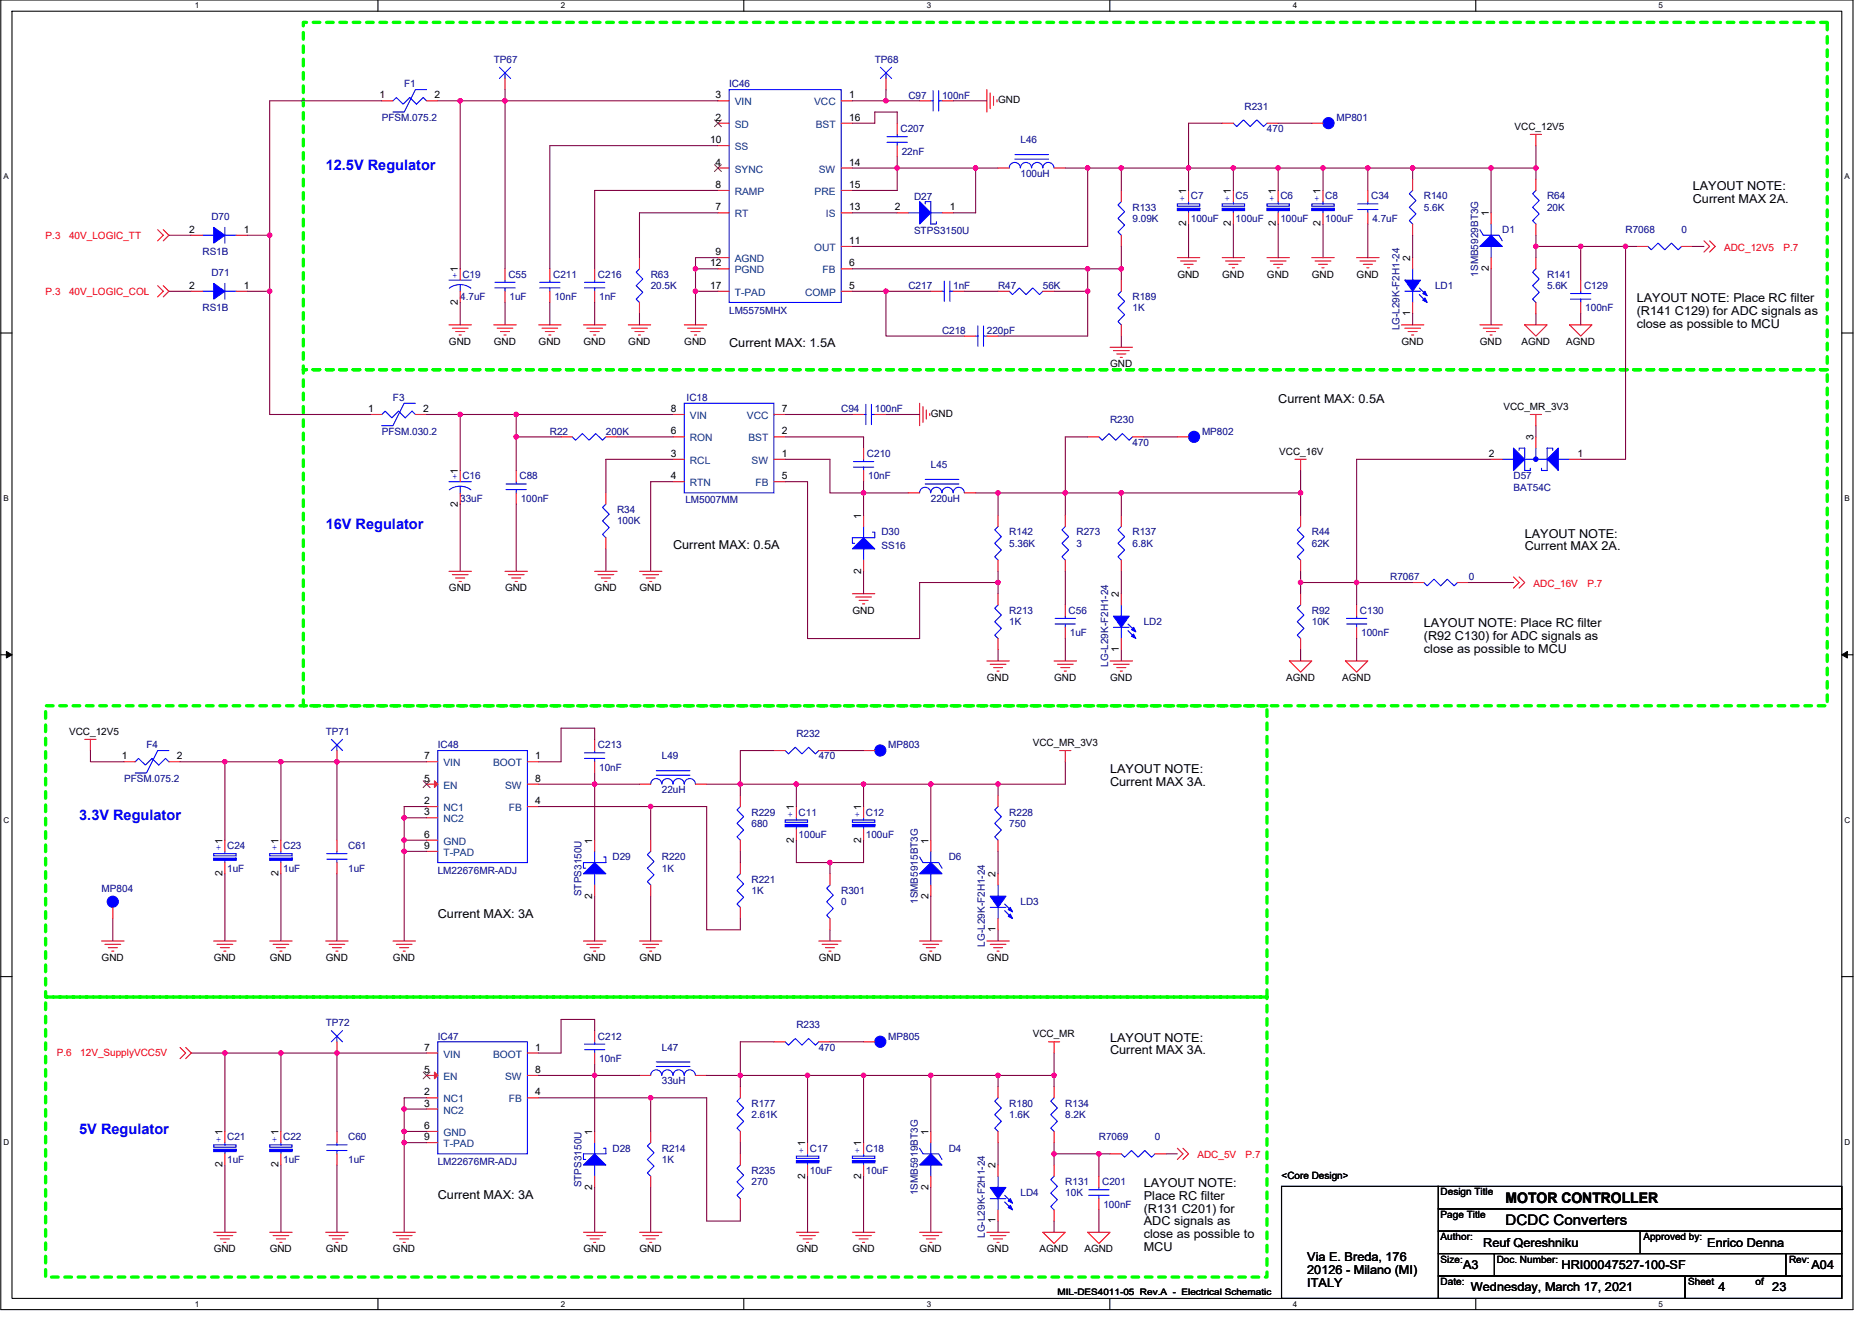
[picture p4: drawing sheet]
<svg xmlns="http://www.w3.org/2000/svg" width="297mm" height="210mm" viewBox="0 0 297 210" stroke-linecap="round" stroke-linejoin="round" font-family="sans-serif">
<defs><g id="words">
<g font-size="2.3" fill="#00f">
<text x="51.7" y="27">12.5V Regulator</text>
<text x="51.7" y="83.9">16V Regulator</text>
<text x="12.6" y="130.2">3.3V Regulator</text>
<text x="12.6" y="179.9">5V Regulator</text>
</g>
<g font-size="2.3">
<text x="238.9" y="191">MOTOR CONTROLLER</text>
<text x="238.9" y="194.5">DCDC Converters</text>
</g>
<g font-size="1.9">
<text x="268.6" y="30.2">LAYOUT NOTE:</text>
<text x="268.6" y="32.2">Current MAX 2A.</text>
<text x="259.7" y="48">LAYOUT NOTE: Place RC filter</text>
<text x="259.7" y="50">(R141 C129) for ADC signals as</text>
<text x="259.7" y="52">close as possible to MCU</text>
<text x="115.7" y="55.1">Current MAX: 1.5A</text>
<text x="202.8" y="64">Current MAX: 0.5A</text>
<text x="106.8" y="87.1">Current MAX: 0.5A</text>
<text x="241.9" y="85.3">LAYOUT NOTE:</text>
<text x="241.9" y="87.3">Current MAX 2A.</text>
<text x="225.9" y="99.5">LAYOUT NOTE: Place RC filter</text>
<text x="225.9" y="101.6">(R92 C130) for ADC signals as</text>
<text x="225.9" y="103.6">close as possible to MCU</text>
<text x="176.1" y="122.7">LAYOUT NOTE:</text>
<text x="176.1" y="124.7">Current MAX 3A.</text>
<text x="69.5" y="145.8">Current MAX: 3A</text>
<text x="176.1" y="165.3">LAYOUT NOTE:</text>
<text x="176.1" y="167.3">Current MAX 3A.</text>
<text x="69.5" y="190.2">Current MAX: 3A</text>
<text x="181.5" y="188.4">LAYOUT NOTE:</text>
<text x="181.5" y="190.5">Place RC filter</text>
<text x="181.5" y="192.5">(R131 C201) for</text>
<text x="181.5" y="194.5">ADC signals as</text>
<text x="181.5" y="196.5">close as possible to</text>
<text x="235.3" y="197.9">Reuf Qereshniku</text>
<text x="270.9" y="197.9">Enrico Denna</text>
<text x="181.5" y="198.5">MCU</text>
<text x="207.4" y="200.2">Via E. Breda, 176</text>
<text x="207.4" y="202.2">20126 - Milano (MI)</text>
<text x="232.2" y="201.4">A3</text>
<text x="247.8" y="201.4">HRI00047527-100-SF</text>
<text x="287.4" y="201.4">A04</text>
<text x="207.4" y="204.2">ITALY</text>
<text x="233.4" y="205">Wednesday, March 17, 2021</text>
<text x="272.7" y="205">4</text>
<text x="281.2" y="205">23</text>
</g>
<g font-size="1.6" fill="#000080">
<text x="78.4" y="9.9">TP67</text>
<text x="138.8" y="9.9">TP68</text>
<text x="64.1" y="13.9">F1</text>
<text x="115.7" y="13.9">IC46</text>
<text x="144.1" y="15.6">C97</text>
<text x="149.5" y="15.6">100nF</text>
<text x="197.5" y="17.4">R231</text>
<text x="60.6" y="19.2">PFSM.075.2</text>
<text x="142.9" y="21">C207</text>
<text x="161.9" y="22.8">L46</text>
<text x="201" y="21">470</text>
<text x="212.1" y="19.2">MP801</text>
<text x="143.1" y="24.5">22nF</text>
<text x="161.9" y="28.1">100uH</text>
<text x="33.5" y="34.8">D70</text>
<text x="145" y="31.8">D27</text>
<text x="179.7" y="33.4">R133</text>
<text x="179.7" y="35.2">9.09K</text>
<text x="189" y="35.2">100uF</text>
<text x="196.1" y="35.2">100uF</text>
<text x="203.2" y="35.2">100uF</text>
<text x="210.3" y="35.2">100uF</text>
<text x="217.6" y="31.6">C34</text>
<text x="217.8" y="35.2">4.7uF</text>
<text x="225.9" y="31.6">R140</text>
<text x="225.9" y="33.4">5.6K</text>
<text x="245.5" y="31.6">R64</text>
<text x="245.5" y="33.4">20K</text>
<text x="32.1" y="40.5">RS1B</text>
<text x="145" y="37.1">STPS3150U</text>
<text x="238.4" y="37">D1</text>
<text x="257.9" y="37">R7068</text>
<text x="266.8" y="37">0</text>
<text x="33.5" y="43.7">D71</text>
<text x="73" y="47.6">4.7uF</text>
<text x="80.7" y="44.1">C55</text>
<text x="80.9" y="47.6">1uF</text>
<text x="87.8" y="44.1">C211</text>
<text x="88" y="47.6">10nF</text>
<text x="94.9" y="44.1">C216</text>
<text x="95.1" y="47.6">1nF</text>
<text x="103.2" y="44.1">R63</text>
<text x="103.2" y="45.9">20.5K</text>
<text x="144.1" y="45.9">C217</text>
<text x="151.3" y="45.9">1nF</text>
<text x="158.4" y="45.9">R47</text>
<text x="165.5" y="45.9">56K</text>
<text x="179.7" y="47.6">R189</text>
<text x="227.7" y="45.9">LD1</text>
<text x="234.5" y="43.9" transform="rotate(-90 234.5 43.9)">1SMB5929BT3G</text>
<text x="245.5" y="44.1">R141</text>
<text x="245.5" y="45.9">5.6K</text>
<text x="251.4" y="45.9">C129</text>
<text x="32.1" y="49.4">RS1B</text>
<text x="115.7" y="49.8">LM5575MHX</text>
<text x="149.5" y="53">C218</text>
<text x="156.6" y="53">220pF</text>
<text x="179.7" y="49.4">1K</text>
<text x="222.1" y="52.5" transform="rotate(-90 222.1 52.5)">LG-L29K-F2H1-24</text>
<text x="251.5" y="49.4">100nF</text>
<text x="62.4" y="63.6">F3</text>
<text x="108.9" y="63.6">IC18</text>
<text x="133.5" y="65.4">C94</text>
<text x="138.8" y="65.4">100nF</text>
<text x="60.6" y="69">PFSM.030.2</text>
<text x="87.2" y="69">R22</text>
<text x="96.1" y="69">200K</text>
<text x="176.1" y="67.2">R230</text>
<text x="179.7" y="70.8">470</text>
<text x="190.7" y="69">MP802</text>
<text x="82.4" y="76.1">C88</text>
<text x="137.6" y="72.5">C210</text>
<text x="137.7" y="76.1">10nF</text>
<text x="147.7" y="74.3">L45</text>
<text x="240.2" y="76.1">D57</text>
<text x="240.2" y="77.9">BAT54C</text>
<text x="73" y="79.7">33uF</text>
<text x="82.6" y="79.7">100nF</text>
<text x="97.9" y="81.4">R34</text>
<text x="97.9" y="83.2">100K</text>
<text x="108.8" y="79.8">LM5007MM</text>
<text x="147.7" y="79.7">220uH</text>
<text x="139.9" y="85">D30</text>
<text x="139.9" y="87.1">SS16</text>
<text x="160.1" y="85">R142</text>
<text x="160.1" y="86.8">5.36K</text>
<text x="170.8" y="85">R273</text>
<text x="170.8" y="86.8">3</text>
<text x="179.7" y="85">R137</text>
<text x="179.7" y="86.8">6.8K</text>
<text x="208.1" y="85">R44</text>
<text x="208.1" y="86.8">62K</text>
<text x="220.6" y="92.1">R7067</text>
<text x="233" y="92.1">0</text>
<text x="160.1" y="97.4">R213</text>
<text x="160.1" y="99.2">1K</text>
<text x="169.6" y="97.4">C56</text>
<text x="169.8" y="101">1uF</text>
<text x="181.5" y="99.2">LD2</text>
<text x="208.1" y="97.4">R92</text>
<text x="208.1" y="99.2">10K</text>
<text x="215.8" y="97.4">C130</text>
<text x="216" y="101">100nF</text>
<text x="175.8" y="105.8" transform="rotate(-90 175.8 105.8)">LG-L29K-F2H1-24</text>
<text x="23.2" y="118.8">F4</text>
<text x="51.7" y="116.6">TP71</text>
<text x="69.5" y="118.8">IC48</text>
<text x="94.9" y="118.8">C213</text>
<text x="126.4" y="117">R232</text>
<text x="140.9" y="118.8">MP803</text>
<text x="19.7" y="124.1">PFSM.075.2</text>
<text x="95.1" y="122.3">10nF</text>
<text x="105" y="120.5">L49</text>
<text x="105" y="125.9">22uH</text>
<text x="129.9" y="120.5">470</text>
<text x="119.2" y="129.4">R229</text>
<text x="119.2" y="131.2">680</text>
<text x="160.1" y="129.4">R228</text>
<text x="160.1" y="131.2">750</text>
<text x="55.2" y="134.8">C61</text>
<text x="97.2" y="136.5">D29</text>
<text x="105" y="136.5">R220</text>
<text x="126.7" y="133">100uF</text>
<text x="137.4" y="133">100uF</text>
<text x="150.5" y="136.5">D6</text>
<text x="16.1" y="141.5">MP804</text>
<text x="36" y="138.3">1uF</text>
<text x="44.9" y="138.3">1uF</text>
<text x="55.2" y="138.3">1uF</text>
<text x="69.5" y="138.7">LM22676MR-ADJ</text>
<text x="92.3" y="142.2" transform="rotate(-90 92.3 142.2)">STPS3150U</text>
<text x="105" y="138.3">1K</text>
<text x="119.2" y="140.1">R221</text>
<text x="119.2" y="141.9">1K</text>
<text x="133.5" y="141.9">R301</text>
<text x="133.5" y="143.7">0</text>
<text x="145.6" y="143.5" transform="rotate(-90 145.6 143.5)">1SMB5915BT3G</text>
<text x="161.9" y="143.7">LD3</text>
<text x="156.3" y="150.2" transform="rotate(-90 156.3 150.2)">LG-L29K-F2H1-24</text>
<text x="51.7" y="162.9">TP72</text>
<text x="69.5" y="165">IC47</text>
<text x="94.9" y="165">C212</text>
<text x="105" y="166.8">L47</text>
<text x="126.4" y="163.2">R233</text>
<text x="129.9" y="166.8">470</text>
<text x="140.9" y="165">MP805</text>
<text x="95.1" y="168.6">10nF</text>
<text x="105" y="172.1">33uH</text>
<text x="119.2" y="175.7">R177</text>
<text x="119.2" y="177.4">2.61K</text>
<text x="160.1" y="175.7">R180</text>
<text x="160.1" y="177.4">1.6K</text>
<text x="169" y="175.7">R134</text>
<text x="169" y="177.4">8.2K</text>
<text x="36" y="184.6">1uF</text>
<text x="44.9" y="184.6">1uF</text>
<text x="55.2" y="181">C60</text>
<text x="55.2" y="184.6">1uF</text>
<text x="69.5" y="184.9">LM22676MR-ADJ</text>
<text x="97.2" y="182.8">D28</text>
<text x="105" y="182.8">R214</text>
<text x="105" y="184.6">1K</text>
<text x="150.5" y="182.8">D4</text>
<text x="174.4" y="181">R7069</text>
<text x="183.3" y="181">0</text>
<text x="92.3" y="188.5" transform="rotate(-90 92.3 188.5)">STPS3150U</text>
<text x="119.2" y="186.3">R235</text>
<text x="119.2" y="188.1">270</text>
<text x="128.5" y="186.3">10uF</text>
<text x="137.4" y="186.3">10uF</text>
<text x="145.6" y="189.7" transform="rotate(-90 145.6 189.7)">1SMB5919BT3G</text>
<text x="161.9" y="189.9">LD4</text>
<text x="169" y="188.1">R131</text>
<text x="169" y="189.9">10K</text>
<text x="174.9" y="188.1">C201</text>
<text x="175.1" y="191.7">100nF</text>
<text x="156.3" y="196.5" transform="rotate(-90 156.3 196.5)">LG-L29K-F2H1-24</text>
</g>
<g font-size="1.6">
<text x="60.2" y="15.6">1</text>
<text x="68.9" y="15.6">2</text>
<text x="113.6" y="15.6">3</text>
<text x="134.7" y="15.6">1</text>
<text x="158.4" y="16.4">GND</text>
<text x="112.7" y="22.7">10</text>
<text x="113.6" y="19.2">2</text>
<text x="134.7" y="19.2">16</text>
<text x="240.3" y="20.6">VCC_12V5</text>
<text x="113.6" y="26.3">4</text>
<text x="113.6" y="29.8">8</text>
<text x="134.7" y="26.3">14</text>
<text x="134.7" y="29.8">15</text>
<text x="113.6" y="33.4">7</text>
<text x="134.7" y="33.4">13</text>
<text x="142" y="33.4">2</text>
<text x="150.7" y="33.4">1</text>
<text x="188.2" y="35.9" transform="rotate(-90 188.2 35.9)">2</text>
<text x="188.2" y="30.8" transform="rotate(-90 188.2 30.8)">1</text>
<text x="195.3" y="35.9" transform="rotate(-90 195.3 35.9)">2</text>
<text x="195.3" y="30.8" transform="rotate(-90 195.3 30.8)">1</text>
<text x="202.4" y="35.9" transform="rotate(-90 202.4 35.9)">2</text>
<text x="202.4" y="30.8" transform="rotate(-90 202.4 30.8)">1</text>
<text x="209.5" y="35.9" transform="rotate(-90 209.5 35.9)">2</text>
<text x="209.5" y="30.8" transform="rotate(-90 209.5 30.8)">1</text>
<text x="236.2" y="34.3" transform="rotate(-90 236.2 34.3)">1</text>
<text x="30" y="37">2</text>
<text x="38.7" y="37">1</text>
<text x="113.6" y="40.5">9</text>
<text x="134.7" y="38.7">11</text>
<text x="223.8" y="41.4" transform="rotate(-90 223.8 41.4)">2</text>
<text x="30" y="45.8">2</text>
<text x="38.7" y="45.8">1</text>
<text x="72.6" y="43.2" transform="rotate(-90 72.6 43.2)">1</text>
<text x="112.7" y="45.8">17</text>
<text x="112.7" y="42.3">12</text>
<text x="134.7" y="42.3">6</text>
<text x="134.7" y="45.8">5</text>
<text x="186.8" y="44.1">GND</text>
<text x="193.9" y="44.1">GND</text>
<text x="201" y="44.1">GND</text>
<text x="208.1" y="44.1">GND</text>
<text x="215.3" y="44.1">GND</text>
<text x="236.2" y="43.1" transform="rotate(-90 236.2 43.1)">2</text>
<text x="72.6" y="48.4" transform="rotate(-90 72.6 48.4)">2</text>
<text x="223.8" y="50.2" transform="rotate(-90 223.8 50.2)">1</text>
<text x="71.2" y="54.8">GND</text>
<text x="78.4" y="54.8">GND</text>
<text x="85.5" y="54.8">GND</text>
<text x="92.6" y="54.8">GND</text>
<text x="99.7" y="54.8">GND</text>
<text x="108.6" y="54.8">GND</text>
<text x="176.1" y="58.3">GND</text>
<text x="222.4" y="54.8">GND</text>
<text x="234.8" y="54.8">GND</text>
<text x="241.4" y="54.8">AGND</text>
<text x="248.5" y="54.8">AGND</text>
<text x="58.4" y="65.4">1</text>
<text x="67.2" y="65.4">2</text>
<text x="106.4" y="65.4">8</text>
<text x="124.1" y="65.4">7</text>
<text x="238.5" y="65.1">VCC_MR_3V3</text>
<text x="106.4" y="69">6</text>
<text x="124.1" y="69">2</text>
<text x="147.7" y="66.1">GND</text>
<text x="243.3" y="69.9" transform="rotate(-90 243.3 69.9)">3</text>
<text x="72.6" y="75.2" transform="rotate(-90 72.6 75.2)">1</text>
<text x="106.4" y="72.5">3</text>
<text x="106.4" y="76.1">4</text>
<text x="124.1" y="72.5">1</text>
<text x="124.1" y="76.1">5</text>
<text x="203" y="72.2">VCC_16V</text>
<text x="236.2" y="72.5">2</text>
<text x="250.3" y="72.5">1</text>
<text x="72.6" y="80.4" transform="rotate(-90 72.6 80.4)">2</text>
<text x="136.6" y="82.3" transform="rotate(-90 136.6 82.3)">1</text>
<text x="71.2" y="93.9">GND</text>
<text x="80.1" y="93.9">GND</text>
<text x="94.4" y="93.9">GND</text>
<text x="101.5" y="93.9">GND</text>
<text x="136.6" y="91.1" transform="rotate(-90 136.6 91.1)">2</text>
<text x="177.5" y="94.8" transform="rotate(-90 177.5 94.8)">2</text>
<text x="135.3" y="97.4">GND</text>
<text x="177.5" y="103.5" transform="rotate(-90 177.5 103.5)">1</text>
<text x="156.6" y="108.1">GND</text>
<text x="167.3" y="108.1">GND</text>
<text x="176.1" y="108.1">GND</text>
<text x="204.1" y="108.1">AGND</text>
<text x="213" y="108.1">AGND</text>
<text x="11" y="116.6">VCC_12V5</text>
<text x="163.9" y="118.4">VCC_MR_3V3</text>
<text x="19.3" y="120.5">1</text>
<text x="28" y="120.5">2</text>
<text x="67.3" y="120.5">7</text>
<text x="67.3" y="124.1">5</text>
<text x="84.9" y="124.1">8</text>
<text x="84.9" y="120.5">1</text>
<text x="67.3" y="127.6">2</text>
<text x="67.3" y="129.4">3</text>
<text x="84.9" y="127.6">4</text>
<text x="126" y="128.5" transform="rotate(-90 126 128.5)">1</text>
<text x="136.6" y="128.5" transform="rotate(-90 136.6 128.5)">1</text>
<text x="35.3" y="133.9" transform="rotate(-90 35.3 133.9)">1</text>
<text x="44.2" y="133.9" transform="rotate(-90 44.2 133.9)">1</text>
<text x="67.3" y="134.7">9</text>
<text x="67.3" y="133">6</text>
<text x="94" y="133.9" transform="rotate(-90 94 133.9)">1</text>
<text x="126" y="133.7" transform="rotate(-90 126 133.7)">2</text>
<text x="136.6" y="133.7" transform="rotate(-90 136.6 133.7)">2</text>
<text x="147.3" y="133.9" transform="rotate(-90 147.3 133.9)">1</text>
<text x="35.3" y="139.1" transform="rotate(-90 35.3 139.1)">2</text>
<text x="44.2" y="139.1" transform="rotate(-90 44.2 139.1)">2</text>
<text x="94" y="142.6" transform="rotate(-90 94 142.6)">2</text>
<text x="147.3" y="142.6" transform="rotate(-90 147.3 142.6)">2</text>
<text x="158" y="139.2" transform="rotate(-90 158 139.2)">2</text>
<text x="158" y="148" transform="rotate(-90 158 148)">1</text>
<text x="16.1" y="152.5">GND</text>
<text x="33.9" y="152.5">GND</text>
<text x="42.8" y="152.5">GND</text>
<text x="51.7" y="152.5">GND</text>
<text x="62.4" y="152.5">GND</text>
<text x="92.6" y="152.5">GND</text>
<text x="101.5" y="152.5">GND</text>
<text x="129.9" y="152.5">GND</text>
<text x="145.9" y="152.5">GND</text>
<text x="156.6" y="152.5">GND</text>
<text x="67.3" y="166.8">7</text>
<text x="84.9" y="166.8">1</text>
<text x="163.9" y="164.6">VCC_MR</text>
<text x="67.3" y="170.3">5</text>
<text x="67.3" y="173.9">2</text>
<text x="84.9" y="170.3">8</text>
<text x="84.9" y="173.9">4</text>
<text x="67.3" y="175.6">3</text>
<text x="67.3" y="179.2">6</text>
<text x="35.3" y="185.3" transform="rotate(-90 35.3 185.3)">2</text>
<text x="35.3" y="180.1" transform="rotate(-90 35.3 180.1)">1</text>
<text x="44.2" y="185.3" transform="rotate(-90 44.2 185.3)">2</text>
<text x="44.2" y="180.1" transform="rotate(-90 44.2 180.1)">1</text>
<text x="67.3" y="181">9</text>
<text x="94" y="180.1" transform="rotate(-90 94 180.1)">1</text>
<text x="127.8" y="181.9" transform="rotate(-90 127.8 181.9)">1</text>
<text x="136.6" y="181.9" transform="rotate(-90 136.6 181.9)">1</text>
<text x="147.3" y="180.1" transform="rotate(-90 147.3 180.1)">1</text>
<text x="158" y="185.4" transform="rotate(-90 158 185.4)">2</text>
<text x="94" y="188.8" transform="rotate(-90 94 188.8)">2</text>
<text x="127.8" y="187.1" transform="rotate(-90 127.8 187.1)">2</text>
<text x="136.6" y="187.1" transform="rotate(-90 136.6 187.1)">2</text>
<text x="147.3" y="188.8" transform="rotate(-90 147.3 188.8)">2</text>
<text x="203.3" y="187">&lt;Core Design&gt;</text>
<text x="228.6" y="189.7">Design Title</text>
<text x="158" y="194.2" transform="rotate(-90 158 194.2)">1</text>
<text x="228.6" y="193.3">Page Title</text>
<text x="228.6" y="196.8">Author:</text>
<text x="260.8" y="196.8">Approved by:</text>
<text x="33.9" y="198.8">GND</text>
<text x="42.8" y="198.8">GND</text>
<text x="51.7" y="198.8">GND</text>
<text x="62.4" y="198.8">GND</text>
<text x="92.6" y="198.8">GND</text>
<text x="101.5" y="198.8">GND</text>
<text x="126.4" y="198.8">GND</text>
<text x="135.3" y="198.8">GND</text>
<text x="145.9" y="198.8">GND</text>
<text x="156.6" y="198.8">GND</text>
<text x="164.9" y="198.8">AGND</text>
<text x="172.1" y="198.8">AGND</text>
<text x="228.6" y="200.4">Size:</text>
<text x="228.6" y="203.9">Date:</text>
<text x="237.5" y="200.4">Doc. Number:</text>
<text x="267.9" y="203.9">Sheet</text>
<text x="278.5" y="203.9">of</text>
<text x="283.9" y="200.4">Rev:</text>
</g>
<g font-size="1.6" fill="#004080">
<text x="116.6" y="16.7">VIN</text>
<text x="129.2" y="16.7">VCC</text>
<text x="116.6" y="20.3">SD</text>
<text x="116.6" y="23.8">SS</text>
<text x="129.4" y="20.3">BST</text>
<text x="116.6" y="27.4">SYNC</text>
<text x="129.9" y="27.4">SW</text>
<text x="116.6" y="30.9">RAMP</text>
<text x="116.6" y="34.5">RT</text>
<text x="129.3" y="30.9">PRE</text>
<text x="131.1" y="34.5">IS</text>
<text x="116.6" y="41.6">AGND</text>
<text x="129.2" y="39.8">OUT</text>
<text x="116.6" y="46.9">T-PAD</text>
<text x="116.6" y="43.4">PGND</text>
<text x="127.8" y="46.9">COMP</text>
<text x="130.5" y="43.4">FB</text>
<text x="109.5" y="66.5">VIN</text>
<text x="109.5" y="70.1">RON</text>
<text x="118.5" y="66.5">VCC</text>
<text x="118.8" y="70.1">BST</text>
<text x="109.5" y="73.6">RCL</text>
<text x="109.5" y="77.2">RTN</text>
<text x="119.2" y="73.6">SW</text>
<text x="119.9" y="77.2">FB</text>
<text x="70.4" y="121.6">VIN</text>
<text x="70.4" y="125.2">EN</text>
<text x="78.2" y="121.6">BOOT</text>
<text x="80.1" y="125.2">SW</text>
<text x="70.4" y="128.7">NC1</text>
<text x="70.4" y="130.5">NC2</text>
<text x="80.7" y="128.7">FB</text>
<text x="70.4" y="135.8">T-PAD</text>
<text x="70.4" y="134.1">GND</text>
<text x="70.4" y="167.9">VIN</text>
<text x="78.2" y="167.9">BOOT</text>
<text x="70.4" y="171.4">EN</text>
<text x="80.1" y="171.4">SW</text>
<text x="70.4" y="175">NC1</text>
<text x="70.4" y="176.7">NC2</text>
<text x="80.7" y="175">FB</text>
<text x="70.4" y="182.1">T-PAD</text>
<text x="70.4" y="180.3">GND</text>
</g>
<g font-size="1.6" fill="#00f">
<text x="187.2" y="31.8">+ C7</text>
<text x="194.3" y="31.8">+ C5</text>
<text x="201.4" y="31.8">+ C6</text>
<text x="208.5" y="31.8">+ C8</text>
<text x="71.8" y="44.1">+ C19</text>
<text x="71.8" y="76.1">+ C16</text>
<text x="124.9" y="129.6">+ C11</text>
<text x="135.6" y="129.6">+ C12</text>
<text x="34.3" y="135">+ C24</text>
<text x="43.2" y="135">+ C23</text>
<text x="34.3" y="181.2">+ C21</text>
<text x="43.2" y="181.2">+ C22</text>
<text x="126.7" y="183">+ C17</text>
<text x="135.6" y="183">+ C18</text>
</g>
<g font-size="1.6" fill="#f00">
<text x="7.2" y="37.9">P.3</text>
<text x="11" y="37.9">40V_LOGIC_TT</text>
<text x="273.6" y="39.8">ADC_12V5</text>
<text x="283" y="39.8">P.7</text>
<text x="7.2" y="46.8">P.3</text>
<text x="11" y="46.8">40V_LOGIC_COL</text>
<text x="243.3" y="93.2">ADC_16V</text>
<text x="251.9" y="93.2">P.7</text>
<text x="9" y="167.7">P.6</text>
<text x="12.7" y="167.7">12V_SupplyVCC5V</text>
<text x="190" y="183.8">ADC_5V</text>
<text x="197.7" y="183.8">P.7</text>
</g>
<text font-size="1.4" x="167.8" y="205.6">MIL-DES4011-05 Rev.A - Electrical Schematic</text>
<g font-size="1.3">
<text x="30.9" y="1.3">1</text>
<text x="89" y="1.3">2</text>
<text x="147" y="1.3">3</text>
<text x="205.1" y="1.3">4</text>
<text x="263.2" y="1.3">5</text>
<text x=".6" y="28.4">A</text>
<text x="292.7" y="28.4">A</text>
<text x=".6" y="79.5">B</text>
<text x="292.7" y="79.5">B</text>
<text x=".6" y="130.6">C</text>
<text x="292.7" y="130.6">C</text>
<text x=".6" y="181.7">D</text>
<text x="292.7" y="181.7">D</text>
<text x="30.9" y="207.4">1</text>
<text x="89" y="207.4">2</text>
<text x="147" y="207.4">3</text>
<text x="205.1" y="207.4">4</text>
<text x="263.2" y="207.4">5</text>
</g>
</g></defs>
<path d="M.1 0h293.9v207.9h-293.9zM1.9 1.8h290.3v204.3h-290.3z" fill="none" stroke="#000" stroke-width=".17"/>
<g fill="#fff">
<path d="M30.9 .2h.7v1.4h-.7z"/>
<path d="M30.9 206.3h.7v1.4h-.7z"/>
</g>
<path d="M60 0v1.8M60 206.1v1.8" fill="none" stroke="#000" stroke-width=".17"/>
<g fill="#fff">
<path d="M89 .2h.7v1.4h-.7z"/>
<path d="M89 206.3h.7v1.4h-.7z"/>
</g>
<path d="M118 0v1.8M118 206.1v1.8" fill="none" stroke="#000" stroke-width=".17"/>
<g fill="#fff">
<path d="M147 .2h.7v1.4h-.7z"/>
<path d="M147 206.3h.7v1.4h-.7z"/>
</g>
<path d="M176.1 0v1.8M176.1 206.1v1.8" fill="none" stroke="#000" stroke-width=".17"/>
<g fill="#fff">
<path d="M205.1 .2h.7v1.4h-.7z"/>
<path d="M205.1 206.3h.7v1.4h-.7z"/>
</g>
<path d="M234.2 0v1.8M234.2 206.1v1.8" fill="none" stroke="#000" stroke-width=".17"/>
<g fill="#fff">
<path d="M263.2 .2h.7v1.4h-.7z"/>
<path d="M263.2 206.3h.7v1.4h-.7z"/>
<path d="M.5 27.3h.9v1.4h-.9z"/>
<path d="M292.7 27.3h.8v1.4h-.8z"/>
<path d="M.6 78.4h.8v1.4h-.8z"/>
<path d="M292.7 78.4h.8v1.4h-.8z"/>
</g>
<path d="M.1 52.9h1.8M292.2 52.9h1.8" fill="none" stroke="#000" stroke-width=".17"/>
<g fill="#fff">
<path d="M.6 129.5h.9v1.4h-.9z"/>
<path d="M292.7 129.5h.9v1.4h-.9z"/>
</g>
<path d="M.1 103.9h1.8M292.2 103.9h1.8" fill="none" stroke="#000" stroke-width=".17"/>
<path d="M1 103.4l.9 .5-.9 .5zM292.2 103.9l.9-.5v1z" fill="#000" stroke="#000" stroke-width=".16"/>
<g fill="#fff">
<path d="M.6 180.5h.9v1.4h-.9z"/>
<path d="M292.7 180.5h.9v1.4h-.9z"/>
</g>
<path d="M.1 155h1.8M292.2 155h1.8M203.3 188.3h24.9v17.8h-24.9zM228.2 191.9h64v3.5h-64zM228.2 195.4h64v3.6h-64zM228.2 199h8.9v3.5h-8.9zM228.2 188.3h64v3.6h-64zM237.1 199h46.3v3.5h-46.3zM260.2 195.4v3.6M283.4 199h8.8v3.5h-8.8zM228.2 202.5h39.2v3.6h-39.2zM267.4 202.5h24.8v3.6h-24.8z" fill="none" stroke="#000" stroke-width=".17"/>
<path d="M48.1 3.6h241.8v55.1h-241.8zM48.1 58.7h241.8v53.3h-241.8zM7.2 112h193.8v46.2h-193.8zM7.2 158.2h193.8v44.5h-193.8z" fill="none" stroke="#0f0" stroke-width=".53" stroke-dasharray="1.1 1.1"/>
<g fill="none" stroke="#f00" stroke-width=".17">
<path d="M60.6 16h1.8M67.7 16h1.8M80.1 12.4v1.8M113.9 19.6h1.8M113.9 16h1.8M133.5 19.6h1.8M133.5 16h1.8M140.6 12.4v1.8M142.4 19.6v1.7M145.9 16h1.8M149.5 16h1.8M156.6 14.2v3.6"/>
<path d="M157.1 14.8v2.5M157.6 15.3v1.4M158.2 15.8v.4M193.9 19.6h1.8M201 19.6h1.8M208.1 19.6h1.8M25 36.4l.9 .9-.9 .9M25.9 36.4l.9 .9-.9 .9M30.3 37.3h1.8M37.5 37.3h1.7M113.9 23.1h1.8M113.9 26.7h1.8"/>
<path d="M113.9 30.2h1.8M113.9 33.8h1.8M133.5 26.7h1.8M133.5 30.2h1.8M133.5 33.8h1.8M133.5 39.1h1.8M142.4 23.1v1.8M142.4 33.8h1.7M149.5 33.8h1.8M158.4 26.7h1.7M167.3 26.7h1.7M177.9 37.3v1.8"/>
<path d="M177.9 30.2v1.8M188.6 30.2v1.8M188.6 33.8v1.8M195.7 30.2v1.8M195.7 33.8v1.8M202.8 30.2v1.8M202.8 33.8v1.8M209.9 30.2v1.8M209.9 33.8v1.8M217 30.2v1.8M217 33.8v1.8M224.2 35.6v1.7"/>
<path d="M224.2 28.4v1.8M236.6 33.8v1.8M242.8 21.3h1.8M243.7 21.3v1.8M243.7 35.6v1.7M243.7 28.4v1.8M259.7 39.1h1.8M266.8 39.1h1.8M270.4 38.2l.9 .9-.9 .9M271.3 38.2l.9 .9-.9 .9M25 45.3l.9 .9-.9 .9M25.9 45.3l.9 .9-.9 .9"/>
<path d="M30.3 46.2h1.8M37.5 46.2h1.7M71.2 51.6h3.6M71.8 52.1h2.5M72.3 52.6h1.4M72.9 53.2h.3M73 42.7v1.7M73 46.2v1.8M78.4 51.6h3.5M78.9 52.1h2.5M79.4 52.6h1.5M80 53.2h.3"/>
<path d="M80.1 42.7v1.7M80.1 46.2v1.8M85.5 51.6h3.5M86 52.1h2.5M86.5 52.6h1.5M87.1 53.2h.3M87.2 42.7v1.7M87.2 46.2v1.8M92.6 51.6h3.5M93.1 52.1h2.5M93.6 52.6h1.5M94.2 53.2h.3"/>
<path d="M94.4 42.7v1.7M94.4 46.2v1.8M99.7 51.6h3.5M100.2 52.1h2.5M100.8 52.6h1.4M101.3 53.2h.3M101.5 48v1.8M101.5 40.9v1.8M108.6 51.6h3.5M109.1 52.1h2.5M109.6 52.6h1.5M110.2 53.2h.3"/>
<path d="M113.9 46.2h1.8M113.9 40.9h1.8M113.9 42.7h1.8M133.5 42.7h1.8M133.5 46.2h1.8M147.7 46.2h1.8M151.3 46.2h1.7M153 53.3h1.8M156.6 53.3h1.8M158.4 46.2h1.7M165.5 46.2h1.8M176.1 55.1h3.6"/>
<path d="M176.7 55.6h2.5M177.2 56.2h1.4M177.8 56.7h.3M177.9 51.6v1.7M177.9 44.5v1.7M186.8 40.9h3.6M187.3 41.4h2.5M187.9 42h1.4M188.4 42.5h.4M193.9 40.9h3.6M194.5 41.4h2.5M195 42h1.4"/>
<path d="M195.5 42.5h.4M201 40.9h3.6M201.6 41.4h2.5M202.1 42h1.4M202.6 42.5h.4M208.1 40.9h3.6M208.7 41.4h2.5M209.2 42h1.4M209.8 42.5h.3M215.3 40.9h3.5M215.8 41.4h2.5M216.3 42h1.5"/>
<path d="M216.9 42.5h.3M222.4 51.6h3.5M222.9 52.1h2.5M223.4 52.6h1.5M224 53.2h.3M224.2 40.9v1.8M224.2 48v1.8M234.8 51.6h3.6M235.3 52.1h2.5M235.9 52.6h1.4M236.4 53.2h.4M236.6 40.9v1.8"/>
<path d="M241.9 51.6h3.6l-1.8 1.7zM243.7 48v1.8M243.7 40.9v1.8M249 51.6h3.6l-1.8 1.7zM250.8 44.4v1.8M250.8 48v1.8M58.8 65.8h1.8M65.9 65.8h1.8M73 74.7v1.8M73 78.2v1.8M81.9 74.7v1.8M81.9 78.2v1.8"/>
<path d="M89 69.3h1.8M96.1 78.2v1.8M96.1 69.3h1.8M106.8 65.8h1.8M106.8 69.3h1.8M106.8 72.9h1.8M106.8 76.5h1.8M122.8 65.8h1.8M122.8 69.3h1.8M122.8 72.9h1.8M122.8 76.5h1.8M135.3 65.8h1.7"/>
<path d="M137 71.1v1.8M137 74.7v1.8M138.8 65.8h1.8M144.1 78.2h1.8M145.9 64v3.6M146.4 64.5v2.5M147 65.1v1.4M147.5 65.6v.4M153 78.2h1.8M172.6 69.3h1.8M179.7 69.3h1.8M186.8 69.3h1.8"/>
<path d="M205.5 72.9h1.8M206.4 72.9v1.8M236.6 72.9h1.8M242.8 65.8h1.8M243.7 65.8v1.8M243.7 69.3v1.8M249 72.9h1.8M71.2 90.7h3.6M71.8 91.2h2.5M72.3 91.7h1.4M72.9 92.3h.3M80.1 90.7h3.6"/>
<path d="M80.7 91.2h2.5M81.2 91.7h1.4M81.7 92.3h.4M94.4 90.7h3.5M94.9 91.2h2.5M95.4 91.7h1.5M96 92.3h.3M96.1 85.3v1.8M101.5 90.7h3.5M102 91.2h2.5M102.5 91.7h1.5M103.1 92.3h.3"/>
<path d="M135.3 94.2h3.5M135.8 94.8h2.5M136.3 95.3h1.4M136.9 95.8h.3M137 88.9v1.8M137 81.8v1.8M158.4 88.9v1.8M158.4 81.8v1.8M158.4 94.2v1.8M169 96v1.8M169 99.6v1.7M169 88.9v1.8"/>
<path d="M169 81.8v1.8M177.9 88.9v1.8M177.9 81.8v1.8M177.9 94.2v1.8M206.4 88.9v1.8M206.4 81.8v1.8M206.4 94.2v1.8M215.3 96v1.8M215.3 99.6v1.7M224.2 92.5h1.7M231.3 92.5h1.7M240.2 91.6l.8 .9-.8 .8"/>
<path d="M241 91.6l.9 .9-.9 .8M13.5 117.3h1.7M14.3 117.3v1.8M53.5 119.1v1.8M94.4 117.3v1.8M122.8 119.1h1.8M129.9 119.1h1.8M137 119.1h1.8M156.6 104.9h3.5M157.1 105.4h2.5M157.6 106h1.5M158.2 106.5h.3"/>
<path d="M158.4 101.3v1.8M167.3 104.9h3.5M167.8 105.4h2.5M168.1 119.1h1.8M168.3 106h1.5M168.9 106.5h.3M169 119.1v1.8M176.1 104.9h3.6M176.7 105.4h2.5M177.2 106h1.4M177.8 106.5h.3M177.9 101.3v1.8"/>
<path d="M204.6 104.9h3.5l-1.7 1.8zM206.4 101.3v1.8M213.5 104.9h3.5l-1.7 1.8zM19.7 120.9h1.8M26.8 120.9h1.8M35.7 133.4v1.7M35.7 136.9v1.8M44.6 133.4v1.7M44.6 136.9v1.8M53.5 133.4v1.7M53.5 136.9v1.8M67.7 120.9h1.8"/>
<path d="M67.7 124.5h1.8M67.7 128h1.8M67.7 135.1h1.8M67.7 129.8h1.8M67.7 133.3h1.8M83.7 128h1.8M83.7 124.5h1.8M83.7 120.9h1.8M94.4 120.9v1.8M94.4 133.4v1.7M101.5 124.5h1.7M103.2 133.4v1.7"/>
<path d="M110.4 124.5h1.7M117.5 133.3v1.8M117.5 126.2v1.8M117.5 136.9v1.8M126.4 128v1.8M126.4 131.6v1.7M131.7 138.7v1.8M137 128v1.8M137 131.6v1.7M147.7 133.4v1.7M158.4 133.3v1.8M158.4 126.2v1.8"/>
<path d="M158.4 138.7v1.8M16.1 149.4h3.6M16.7 149.9h2.5M17.2 150.4h1.4M17.7 151h.4M17.9 144v1.8M33.9 149.4h3.6M34.4 149.9h2.5M35 150.4h1.4M35.5 151h.4M42.8 149.4h3.6M43.3 149.9h2.5"/>
<path d="M43.9 150.4h1.4M44.4 151h.3M51.7 149.4h3.5M52.2 149.9h2.5M52.7 150.4h1.5M53.3 151h.3M62.4 149.4h3.5M62.9 149.9h2.5M63.4 150.4h1.5M64 151h.3M92.6 149.4h3.5M93.1 149.9h2.5"/>
<path d="M93.6 150.4h1.5M94.2 151h.3M94.4 140.5v1.7M101.5 149.4h3.5M102 149.9h2.5M102.5 150.4h1.5M103.1 151h.3M103.2 140.5v1.7M117.5 144v1.8M129.9 149.4h3.6M130.4 149.9h2.5M131 150.4h1.4"/>
<path d="M131.5 151h.4M131.7 145.8v1.8M145.9 149.4h3.6M146.4 149.9h2.5M147 150.4h1.4M147.5 151h.4M147.7 140.5v1.7M156.6 149.4h3.5M157.1 149.9h2.5M157.6 150.4h1.5M158.2 151h.3M158.4 145.8v1.8"/>
<path d="M28.6 166.2l.9 .9-.9 .9M29.5 166.2l.8 .9-.8 .9M35.7 179.6v1.8M44.6 179.6v1.8M53.5 165.4v1.7M53.5 179.6v1.8M67.7 167.1h1.8M67.7 170.7h1.8M67.7 174.2h1.8M67.7 176h1.8M67.7 179.6h1.8M83.7 174.2h1.8"/>
<path d="M83.7 170.7h1.8M83.7 167.1h1.8M94.4 163.6v1.8M94.4 167.1v1.8M94.4 179.6v1.8M101.5 170.7h1.7M103.2 179.6v1.8M110.4 170.7h1.7M117.5 179.6v1.8M117.5 172.5v1.7M122.8 165.4h1.8M129.9 165.4h1.8"/>
<path d="M137 165.4h1.8M147.7 179.6v1.8M158.4 179.6v1.8M158.4 172.5v1.7M166.4 165.4h1.7M167.3 165.4v1.7M167.3 179.6v1.8M167.3 172.5v1.7M33.9 195.6h3.6M34.4 196.1h2.5M35 196.6h1.4M35.5 197.2h.4"/>
<path d="M35.7 183.1v1.8M42.8 195.6h3.6M43.3 196.1h2.5M43.9 196.6h1.4M44.4 197.2h.3M44.6 183.1v1.8M51.7 195.6h3.5M52.2 196.1h2.5M52.7 196.6h1.5M53.3 197.2h.3M53.5 183.1v1.8M62.4 195.6h3.5"/>
<path d="M62.9 196.1h2.5M63.4 196.6h1.5M64 197.2h.3M67.7 181.4h1.8M92.6 195.6h3.5M93.1 196.1h2.5M93.6 196.6h1.5M94.2 197.2h.3M94.4 186.7v1.8M101.5 195.6h3.5M102 196.1h2.5M102.5 196.6h1.5"/>
<path d="M103.1 197.2h.3M103.2 186.7v1.8M117.5 190.2v1.8M117.5 183.1v1.8M126.4 195.6h3.5M126.9 196.1h2.5M127.4 196.6h1.5M128 197.2h.3M128.1 181.4v1.7M128.1 184.9v1.8M135.3 195.6h3.5M135.8 196.1h2.5"/>
<path d="M136.3 196.6h1.4M136.9 197.2h.3M137 181.4v1.7M137 184.9v1.8M145.9 195.6h3.6M146.4 196.1h2.5M147 196.6h1.4M147.5 197.2h.4M147.7 186.7v1.8M156.6 195.6h3.5M157.1 196.1h2.5M157.6 196.6h1.5"/>
<path d="M158.2 197.2h.3M158.4 184.9v1.8M158.4 192v1.8M165.5 195.6h3.5l-1.7 1.8zM167.3 192v1.8M167.3 184.9v1.8M172.6 195.6h3.5l-1.7 1.8zM174.4 186.7v1.8M174.4 190.2v1.8M176.1 183.1h1.8M183.3 183.1h1.7M186.8 182.2l.9 .9-.9 .9"/>
<path d="M187.7 182.2l.9 .9-.9 .9"/>
</g>
<g fill="none" stroke="#00f" stroke-width=".17">
<path d="M67.7 16l-.5-.5-1.1 1-1.1-1-1 1-1.1-1-.5 .5M67.7 14.2h-1.8l-1.8 3.6h-1.7M79.2 10.7l1.8 1.7M80.1 11.6v.8M81 10.7l-1.8 1.7M115.7 14.2h17.8v33.8h-17.8zM139.7 10.7l1.8 1.7M140.6 11.6v.8M141.5 10.7l-1.8 1.7M147.7 16h.4M148.1 14.4v3.2M148.9 14.4v3.2"/>
<path d="M148.9 16h.6M195.7 19.6l.5 .5 1.1-1.1 1.1 1.1 1-1.1 1.1 1.1 .5-.5M32.1 37.3h1.8M35.7 36.1v2.5M35.7 37.3h1.8M140.8 22.6h3.2M140.8 21.7h3.2M142.4 21.3v.4M142.4 22.6v.5M144.1 33.8h1.8M146.8 32.4v-.4h.9v3.6h.9v-.4M147.7 33.8h1.8"/>
<path d="M160.1 26.6a.88 .88 0 0 1 .9-.8 .88 .88 0 0 1 .9 .8M161 25.3h5.4M161 24.5h5.4M161.9 26.6a.88 .88 0 0 1 .9-.8 .88 .88 0 0 1 .9 .8M163.7 26.6a.88 .88 0 0 1 .9-.8 .88 .88 0 0 1 .9 .8M165.5 26.6a.88 .88 0 0 1 .9-.8 .88 .88 0 0 1 .8 .8M177.9 32l-.5 .5 1.1 1.1-1.1 1.1 1.1 1-1.1 1.1 .5 .5M186.8 32.4h3.6v.3h-3.6zM187 33.3h3.2M188.6 32v.4M188.6 33.3v.5M193.9 32.4h3.6v.3h-3.6z"/>
<path d="M194.1 33.3h3.2M195.7 32v.4M195.7 33.3v.5M201 32.4h3.6v.3h-3.6zM201.2 33.3h3.2M202.8 32v.4M202.8 33.3v.5M208.1 32.4h3.6v.3h-3.6zM208.3 33.3h3.2M209.9 32v.4M209.9 33.3v.5M215.4 33.3h3.2"/>
<path d="M215.4 32.4h3.2M217 32v.4M217 33.3v.5M224.2 30.2l-.6 .6 1.1 1-1.1 1.1 1.1 1.1-1.1 1 .6 .6M234.8 36.4l.5 .9h2.5l.6 .9M236.6 39.1v1.8M236.6 35.6v1.7M243.7 30.2l-.5 .6 1 1-1 1.1 1 1.1-1 1 .5 .6M261.5 39.1l.5 .5 1.1-1 1.1 1 1-1 1.1 1 .5-.5M32.1 46.2h1.8M35.7 45v2.5M35.7 46.2h1.8"/>
<path d="M71.2 44.4h3.6M71.3 45.7a2.86 2.86 0 0 1 3.4 0M73 45.2v1M78.5 45.7h3.2M78.5 44.8h3.2M80.1 44.4v.4M80.1 45.7v.5M85.6 45.7h3.3M85.6 44.8h3.3M87.2 44.4v.4M87.2 45.7v.5M92.7 45.7h3.3"/>
<path d="M92.7 44.8h3.3M94.4 44.4v.4M94.4 45.7v.5M101.5 42.7l-.6 .5 1.1 1.1-1.1 1 1.1 1.1-1.1 1.1 .6 .5M149.5 46.2h.3M149.8 44.6v3.2M150.7 44.6v3.2M150.7 46.2h.6M154.8 53.3h.4M155.2 51.7v3.2M156.1 53.3h.5M156.1 51.7v3.2"/>
<path d="M160.1 46.2l.6 .6 1.1-1.1 1 1.1 1.1-1.1 1 1.1 .6-.6M177.9 46.2l-.5 .6 1.1 1-1.1 1.1 1.1 1.1-1.1 1 .5 .6M222.9 46.2h2.5M224.2 42.7v1.7M224.2 46.2v1.8M225.2 45.7l1.1 1.1M225.2 46.8l1.1 1M243.7 42.7l-.5 .5 1 1.1-1 1 1 1.1-1 1.1 .5 .5M249.2 47.5h3.2M249.2 46.6h3.2M250.8 46.2v.4M250.8 47.5v.5"/>
<path d="M60.6 65.8l.5-.5 1.1 1 1-1 1.1 1 1.1-1 .5 .5M65.9 64h-1.8l-1.7 3.6h-1.8M71.2 76.5h3.6M71.3 77.7a2.86 2.86 0 0 1 3.4 0M73 77.2v1M80.3 77.7h3.2M80.3 76.8h3.2M81.9 76.5v.3M81.9 77.7v.5M90.8 69.3l.5 .6 1.1-1.1 1.1 1.1 1-1.1 1.1 1.1 .5-.6M108.6 64h14.2v14.2h-14.2zM135.4 74.1h3.2"/>
<path d="M135.4 73.3h3.2M137 65.8h.4M137 72.9v.4M137 74.1v.6M137.4 64.2v3.2M138.3 64.2v3.2M138.3 65.8h.5M145.9 78.2a.89 .89 0 0 1 .9-.9 .89 .89 0 0 1 .9 .9 .89 .89 0 0 1 .9-.9 .89 .89 0 0 1 .9 .9 .88 .88 0 0 1 .9-.9 .88 .88 0 0 1 .8 .9M146.8 76.8h5.3M146.8 76.1h5.3M151.3 78.2a.88 .88 0 0 1 .8-.9 .88 .88 0 0 1 .9 .9M174.4 69.3l.5 .6 1.1-1.1 1 1.1 1.1-1.1 1.1 1.1 .5-.6"/>
<path d="M238.4 72.9h1.8M241 71.5v-.4h.9v3.6h.9v-.4M241.9 72.9h1.8M243.7 71.1v1.8M243.7 72.9h1.8M246.4 71.5v-.4h-.9v3.6h-.9v-.4M247.3 72.9h1.7M96.1 80l-.5 .5 1.1 1.1-1.1 1.1 1.1 1-1.1 1.1 .5 .5M137 87.1v1.8M137 83.6v1.7M138.4 84.5h.4v.8h-3.5v.9h.3M158.4 83.6l-.6 .5 1.1 1.1-1.1 1 1.1 1.1-1.1 1.1 .6 .5"/>
<path d="M158.4 96l-.6 .5 1.1 1.1-1.1 1.1 1.1 1-1.1 1.1 .6 .5M167.4 99h3.2M167.4 98.1h3.2M169 97.8v.3M169 99v.6M169 83.6l-.5 .5 1.1 1.1-1.1 1 1.1 1.1-1.1 1.1 .5 .5M176.7 99.6h2.5M177.9 83.6l-.5 .5 1.1 1.1-1.1 1 1.1 1.1-1.1 1.1 .5 .5M177.9 96v1.8M177.9 99.6v1.7M179 99l1.1 1.1M206.4 83.6l-.6 .5 1.1 1.1-1.1 1 1.1 1.1-1.1 1.1 .6 .5"/>
<path d="M206.4 96l-.6 .5 1.1 1.1-1.1 1.1 1.1 1-1.1 1.1 .6 .5M213.7 99h3.2M213.7 98.1h3.2M215.3 97.8v.3M215.3 99v.6M225.9 92.5l.6 .5 1-1.1 1.1 1.1 1.1-1.1 1 1.1 .6-.5M26.8 119.1h-1.8l-1.8 3.6h-1.7M52.6 117.3l1.8 1.8M53.5 118.2v.9M54.4 117.3l-1.8 1.8M69.5 119.1h14.2v17.8h-14.2zM92.7 119.5h3.3"/>
<path d="M94.4 119.1v.4M124.6 119.1l.5 .6 1.1-1.1 1.1 1.1 1-1.1 1.1 1.1 .5-.6M179 100.1l1.1 1.1M21.5 120.9l.5-.5 1.1 1 1-1 1.1 1 1.1-1 .5 .5M33.9 135.5h3.6v.3h-3.6zM34.1 136.4h3.2M35.7 135.1v.4M35.7 136.4v.5M42.8 135.5h3.6v.3h-3.6zM43 136.4h3.2M44.6 135.1v.4M44.6 136.4v.5"/>
<path d="M51.9 136.4h3.2M51.9 135.5h3.2M53.5 135.1v.4M53.5 136.4v.5M92.7 120.4h3.3M94.4 120.4v.5M94.4 138.7v1.8M94.4 135.1v1.8M95.8 136h.3v.9h-3.5v.9h.3M103.2 124.4a.88 .88 0 0 1 .9-.8 .88 .88 0 0 1 .9 .8M103.2 135.1l-.5 .6 1.1 1-1.1 1.1 1.1 1.1-1.1 1 .5 .6M104.1 123h5.4"/>
<path d="M104.1 122.3h5.4M105 124.4a.89 .89 0 0 1 .9-.8 .89 .89 0 0 1 .9 .8 .89 .89 0 0 1 .9-.8 .89 .89 0 0 1 .9 .8 .88 .88 0 0 1 .9-.8 .88 .88 0 0 1 .8 .8M117.5 128l-.6 .5 1.1 1.1-1.1 1.1 1.1 1-1.1 1.1 .6 .5M117.5 138.7l-.6 .5 1.1 1.1-1.1 1.1 1.1 1-1.1 1.1 .6 .5M124.6 130.2h3.5v.3h-3.5zM124.8 131h3.2M126.4 129.8v.4M126.4 131v.6M135.3 130.2h3.5v.3h-3.5zM135.4 131h3.2M137 129.8v.4M137 131v.6"/>
<path d="M145.9 136l.5 .9h2.5l.6 .9M147.7 138.7v1.8M147.7 135.1v1.8M158.4 128l-.6 .5 1.1 1.1-1.1 1.1 1.1 1-1.1 1.1 .6 .5M131.7 140.5l-.5 .5 1 1.1-1 1 1 1.1-1 1.1 .5 .5M157.1 144h2.5M158.4 140.5v1.7M158.4 144v1.8M159.4 143.5l1.1 1M159.4 144.5l1.1 1.1M52.6 163.6l1.8 1.8M53.5 164.5v.9"/>
<path d="M54.4 163.6l-1.8 1.8M69.5 165.4h14.2v17.7h-14.2zM92.7 166.6h3.3M92.7 165.7h3.3M94.4 165.4v.3M94.4 166.6v.5M103.2 170.7a.88 .88 0 0 1 .9-.9 .88 .88 0 0 1 .9 .9M104.1 169.3h5.4M104.1 168.6h5.4M105 170.7a.89 .89 0 0 1 .9-.9 .89 .89 0 0 1 .9 .9 .89 .89 0 0 1 .9-.9 .89 .89 0 0 1 .9 .9 .88 .88 0 0 1 .9-.9 .88 .88 0 0 1 .8 .9M117.5 174.2l-.6 .6 1.1 1.1-1.1 1 1.1 1.1-1.1 1 .6 .6M124.6 165.4l.5 .5 1.1-1.1 1.1 1.1 1-1.1 1.1 1.1 .5-.5"/>
<path d="M158.4 174.2l-.6 .6 1.1 1.1-1.1 1 1.1 1.1-1.1 1 .6 .6M167.3 174.2l-.6 .6 1.1 1.1-1.1 1 1.1 1.1-1.1 1 .6 .6M33.9 181.7h3.6v.4h-3.6zM34.1 182.6h3.2M35.7 181.4v.3M35.7 182.6v.5M42.8 181.7h3.6v.4h-3.6zM43 182.6h3.2M44.6 181.4v.3M44.6 182.6v.5M51.9 182.6h3.2M51.9 181.7h3.2"/>
<path d="M53.5 181.4v.3M53.5 182.6v.5M94.4 184.9v1.8M94.4 181.4v1.7M95.8 182.2h.3v.9h-3.5v.9h.3M103.2 181.4l-.5 .5 1.1 1.1-1.1 1 1.1 1.1-1.1 1.1 .5 .5M117.5 184.9l-.6 .5 1.1 1.1-1.1 1.1 1.1 1-1.1 1.1 .6 .5M126.4 183.5h3.5v.4h-3.5zM126.5 184.4h3.2M128.1 183.1v.4M128.1 184.4v.5M135.3 183.5h3.5v.4h-3.5z"/>
<path d="M135.4 184.4h3.2M137 183.1v.4M137 184.4v.5M145.9 182.2l.5 .9h2.5l.6 .9M147.7 184.9v1.8M147.7 181.4v1.7M157.1 190.2h2.5M158.4 186.7v1.8M158.4 190.2v1.8M159.4 189.7l1.1 1.1M159.4 190.8l1.1 1.1M167.3 186.7l-.6 .5 1.1 1.1-1.1 1.1 1.1 1-1.1 1.1 .6 .5"/>
<path d="M172.8 189.7h3.2M172.8 188.8h3.2M174.4 188.5v.3M174.4 189.7v.5M177.9 183.1l.6 .6 1-1.1 1.1 1.1 1-1.1 1.1 1.1 .6-.6"/>
</g>
<g fill="#00f" stroke="#00f" stroke-width=".17">
<path d="M222.9 44.4h2.5l-1.2 1.8z" fill-rule="evenodd"/>
<path d="M226.1 47.3l.4 .7-.7-.4z" fill-rule="evenodd"/>
<path d="M226.1 46.2l.4 .7-.7-.3z" fill-rule="evenodd"/>
<path d="M126.4 184.2v.4h3.5v-.4z" fill-rule="evenodd"/>
<path d="M145.9 32l1.8 1.8-1.8 1.8z" fill-rule="evenodd"/>
<path d="M208.1 33.1v.3h3.6v-.3z" fill-rule="evenodd"/>
<path d="M94.4 183.1l1.7 1.8h-3.5z" fill-rule="evenodd"/>
<path d="M176.7 97.8h2.5l-1.3 1.8z" fill-rule="evenodd"/>
<path d="M179.9 100.6l.3 .7-.7-.3z" fill-rule="evenodd"/>
<path d="M179.9 99.6l.3 .7-.7-.4z" fill-rule="evenodd"/>
<path d="M42.8 182.4v.4h3.6v-.4z" fill-rule="evenodd"/>
<path d="M33.9 136.2v.3h3.6v-.3z" fill-rule="evenodd"/>
<path d="M33.9 36.1l1.8 1.2-1.8 1.3z" fill-rule="evenodd"/>
<path d="M186.8 33.1v.3h3.6v-.3z" fill-rule="evenodd"/>
<path d="M157.1 142.2h2.5l-1.2 1.8z" fill-rule="evenodd"/>
<path d="M160.3 145.1l.4 .7-.7-.4z" fill-rule="evenodd"/>
<path d="M160.3 144l.4 .7-.7-.3z" fill-rule="evenodd"/>
<path d="M135.3 184.2v.4h3.5v-.4z" fill-rule="evenodd"/>
<path d="M124.6 130.9v.3h3.5v-.3z" fill-rule="evenodd"/>
<path d="M42.8 136.2v.3h3.6v-.3z" fill-rule="evenodd"/>
<path d="M33.9 45l1.8 1.2-1.8 1.3z" fill-rule="evenodd"/>
<path d="M33.9 182.4v.4h3.6v-.4z" fill-rule="evenodd"/>
<path d="M147.7 183.1l1.8 1.8h-3.6z" fill-rule="evenodd"/>
<path d="M247.3 71.1v3.6l-1.8-1.8z" fill-rule="evenodd"/>
<path d="M240.2 71.1l1.7 1.8-1.7 1.8z" fill-rule="evenodd"/>
<path d="M135.3 130.9v.3h3.5v-.3z" fill-rule="evenodd"/>
<path d="M193.9 33.1v.3h3.6v-.3z" fill-rule="evenodd"/>
<path d="M137 85.3l1.8 1.8h-3.5z" fill-rule="evenodd"/>
<path d="M157.1 188.5h2.5l-1.2 1.7z" fill-rule="evenodd"/>
<path d="M160.3 191.3l.4 .7-.7-.3z" fill-rule="evenodd"/>
<path d="M160.3 190.2l.4 .8-.7-.4z" fill-rule="evenodd"/>
<path d="M236.6 37.3l1.8 1.8h-3.6z" fill-rule="evenodd"/>
<path d="M94.4 136.9l1.7 1.8h-3.5z" fill-rule="evenodd"/>
<path d="M201 33.1v.3h3.6v-.3z" fill-rule="evenodd"/>
<path d="M147.7 136.9l1.8 1.8h-3.6z" fill-rule="evenodd"/>
<circle cx="139.7" cy="119.1" r=".88"/>
<circle cx="17.9" cy="143.1" r=".88"/>
<circle cx="189.5" cy="69.3" r=".88"/>
<circle cx="243.7" cy="72.9" r=".35"/>
<circle cx="139.7" cy="165.3" r=".88"/>
<circle cx="210.8" cy="19.5" r=".88"/>
</g>
<path d="M113.4 19l1.1 1.1M114.4 19l-1 1.1M113.4 26.1l1.1 1.1M114.4 26.1l-1 1.1M67.2 123.9l1 1.1M68.2 123.9l-1.1 1.1M67.2 170.2l1 1M68.2 170.2l-1.1 1" fill="none" stroke="#804000" stroke-width=".16"/>
<g fill="#f00" stroke="#f00" stroke-width=".17">
<path d="M68.9 170.2l.6 .5-.6 .5z"/>
<path d="M68.9 123.9l.6 .6-.6 .5z"/>
</g>
<g fill="none" stroke="#800040" stroke-width=".17">
<path d="M60.6 16h-17.8v21.3M69.5 16h3.5M73 16v26.7M73 16h7.1M80.1 14.2v1.8M80.1 16h33.8M80.1 16v26.7M135.3 16h5.3M135.3 19.6h3.5v-1.8h3.6v1.8M140.6 14.2v1.8M140.6 16h5.3M151.3 16h5.3"/>
<path d="M193.9 19.6h-5.3v7.1M202.8 19.6h5.3M26.8 37.3h3.5M39.2 37.3h3.6M42.8 37.3v8.9M113.9 33.8h-12.4v7.1M113.9 30.2h-19.5v12.5M113.9 23.1h-26.7v19.6M135.3 33.8h7.1M135.3 26.7h7.1M142.4 26.7h16M142.4 26.7v3.5h-7.1"/>
<path d="M142.4 24.9v1.8M154.8 26.7v7.1h-3.5M169 26.7h3.6M172.6 26.7h5.3M172.6 26.7v12.4h-37.3M177.9 39.1v5.3M177.9 26.7v3.5M177.9 26.7h10.7M188.6 26.7h7.1M188.6 35.6v5.3M188.6 26.7v3.5M195.7 26.7v3.5"/>
<path d="M195.7 35.6v5.3M195.7 26.7h7.1M202.8 26.7v3.5M202.8 35.6v5.3M202.8 26.7h7.1M209.9 35.6v5.3M209.9 26.7h7.1M209.9 26.7v3.5M217 26.7h7.2M217 35.6v5.3M217 26.7v3.5M224.2 26.7v1.7"/>
<path d="M224.2 37.3v3.6M224.2 26.7h12.4M236.6 26.7h7.1M236.6 26.7v7.1M243.7 39.1h7.1M243.7 37.3v1.8M243.7 39.1v1.8M243.7 26.7v1.7M243.7 23.1v3.6M250.8 39.1v5.4M250.8 39.1h7.1M257.9 39.1v33.8h-7.1"/>
<path d="M257.9 39.1h1.8M268.6 39.1h1.8M26.8 46.2h3.5M39.2 46.2h3.6M42.8 46.2v19.6h16M73 48v3.6M80.1 48v3.6M87.2 48v3.6M94.4 48v3.6M101.5 49.8v1.8M110.4 46.2h3.5M110.4 42.7v3.5"/>
<path d="M110.4 46.2v5.4M110.4 42.7h3.5M113.9 40.9h-3.5v1.8M135.3 42.7h37.3M135.3 46.2h5.3M140.6 46.2v7.1h12.4M140.6 46.2h7.1M153 46.2h5.4M167.3 46.2h5.3M172.6 42.7h5.3M172.6 42.7v3.5M172.6 46.2v7.1h-14.2"/>
<path d="M177.9 53.3v1.8M224.2 49.8v1.8M236.6 42.7v8.9M243.7 49.8v1.8M250.8 49.8v1.8M67.7 65.8h5.3v8.9M73 65.8h8.9M81.9 69.3h7.1M81.9 65.8h24.9M81.9 65.8v3.5M81.9 69.3v5.4M97.9 69.3h8.9"/>
<path d="M106.8 76.5h-3.6v14.2M106.8 72.9h-10.7v5.3M124.6 76.5h3.5v24.8h17.8v-8.8h12.5M124.6 69.3h12.4v1.8M124.6 72.9h7.1v5.3h5.3M124.6 65.8h10.7M137 78.2h7.1M137 76.5v1.7M137 78.2v3.6M140.6 65.8h5.3M154.8 78.2h3.6M158.4 78.2v3.6"/>
<path d="M158.4 78.2h10.6M169 78.2h8.9M169 78.2v3.6M172.6 69.3h-3.6v8.9M177.9 78.2h28.5M177.9 78.2v3.6M181.5 69.3h5.3M206.4 78.2v3.6M206.4 74.7v3.5M236.6 72.9h-21.3v19.6M243.7 67.6v1.7M73 80v10.7"/>
<path d="M81.9 80v10.7M96.1 87.1v3.6M137 90.7v3.5M158.4 90.7v1.8M158.4 92.5v1.7M169 90.7v5.3M177.9 90.7v3.5M206.4 90.7v1.8M206.4 92.5v1.7M206.4 92.5h8.9M215.3 92.5v3.5M215.3 92.5h8.9"/>
<path d="M233 92.5h7.2M14.3 119.1v1.8h5.4M94.4 117.3v-1.7h-5.4v5.3h-3.5M122.8 119.1h-5.3v5.4M131.7 119.1h5.3M158.4 103.1v1.8M169 101.3v3.6M177.9 103.1v1.8M206.4 103.1v1.8M215.3 101.3v3.6M28.6 120.9h16M35.7 138.7v10.7"/>
<path d="M35.7 120.9v12.4M44.6 120.9v12.5M44.6 120.9h8.9M44.6 138.7v10.7M53.5 120.9v12.4M53.5 138.7v10.7M53.5 120.9h14.2M64.1 129.8v3.5M64.1 133.4v1.7M64.1 135.1v14.3M64.1 129.8h3.6M64.1 133.3h3.6"/>
<path d="M64.1 135.1h3.6M67.7 128h-3.6v1.8M85.5 128h17.7M85.5 124.5h8.9M94.4 122.7v1.8M94.4 124.5v8.8M94.4 124.5h7.1M103.2 128v5.3M103.2 128h8.9v19.6h5.4v-1.8M112.1 124.5h5.4M117.5 124.5v1.7M117.5 135.1v1.8"/>
<path d="M117.5 124.5h8.9M126.4 133.3v3.6h5.3M126.4 124.5h10.6M126.4 124.5v3.5M131.7 136.9v1.8M137 133.3v3.6h-5.3M137 124.5h10.7M137 124.5v3.5M147.7 124.5h10.7M147.7 124.5v8.9M158.4 124.5v1.7M158.4 135.1v3.6"/>
<path d="M169 120.9v3.6h-10.6M17.9 145.8v3.6M94.4 142.2v7.2M103.2 142.2v7.2M131.7 147.6v1.8M147.7 142.2v7.2M158.4 147.6v1.8M30.3 167.1h5.4M35.7 167.1h8.9M35.7 167.1v12.5M44.6 167.1h8.9M44.6 167.1v12.5"/>
<path d="M53.5 167.1v12.5M53.5 167.1h14.2M64.1 179.6v1.8M64.1 176v3.6M64.1 179.6h3.6M64.1 176h3.6M67.7 174.2h-3.6v1.8M85.5 174.2h17.7M85.5 170.7h8.9M94.4 170.7v8.9M94.4 168.9v1.8M94.4 163.6v-1.8h-5.4v5.3h-3.5"/>
<path d="M94.4 170.7h7.1M103.2 174.2v5.4M103.2 174.2h8.9v19.6h5.4v-1.8M112.1 170.7h5.4M117.5 170.7h10.6M117.5 170.7v1.8M122.8 165.4h-5.3v5.3M128.1 170.7v10.7M128.1 170.7h8.9M131.7 165.4h5.3M137 170.7h10.7M137 170.7v10.7"/>
<path d="M147.7 170.7v8.9M147.7 170.7h10.7M158.4 170.7v1.8M158.4 170.7h8.9M167.3 170.7v1.8M167.3 167.1v3.6M35.7 184.9v10.7M44.6 184.9v10.7M53.5 184.9v10.7M64.1 181.4v14.2M64.1 181.4h3.6M94.4 188.5v7.1"/>
<path d="M103.2 188.5v7.1M117.5 181.4v1.7M128.1 186.7v8.9M137 186.7v8.9M147.7 188.5v7.1M158.4 193.8v1.8M158.4 181.4v3.5M167.3 183.1v1.8M167.3 183.1h7.1M167.3 193.8v1.8M167.3 181.4v1.7M174.4 183.1v3.6"/>
<path d="M174.4 192v3.6M174.4 183.1h1.7M185 183.1h1.8"/>
</g>
<g fill="#f0f" stroke="#f0f" stroke-width=".17">
<circle cx="64.1" cy="181.3" r=".35"/>
<circle cx="64.1" cy="179.6" r=".35"/>
<circle cx="64.1" cy="176" r=".35"/>
<circle cx="44.6" cy="167.1" r=".35"/>
<circle cx="35.7" cy="167.1" r=".35"/>
<circle cx="53.5" cy="167.1" r=".35"/>
<circle cx="94.3" cy="170.7" r=".35"/>
<circle cx="103.2" cy="174.2" r=".35"/>
<circle cx="117.5" cy="170.7" r=".35"/>
<circle cx="137" cy="170.7" r=".35"/>
<circle cx="128.1" cy="170.7" r=".35"/>
<circle cx="158.4" cy="170.7" r=".35"/>
<circle cx="147.7" cy="170.7" r=".35"/>
<circle cx="167.2" cy="170.7" r=".35"/>
<circle cx="174.4" cy="183.1" r=".35"/>
<circle cx="167.2" cy="183.1" r=".35"/>
<circle cx="44.6" cy="120.9" r=".35"/>
<circle cx="53.5" cy="120.9" r=".35"/>
<circle cx="94.3" cy="124.4" r=".35"/>
<circle cx="117.5" cy="124.4" r=".35"/>
<circle cx="137" cy="124.4" r=".35"/>
<circle cx="126.3" cy="124.4" r=".35"/>
<circle cx="158.4" cy="124.4" r=".35"/>
<circle cx="147.7" cy="124.4" r=".35"/>
<circle cx="103.2" cy="128" r=".35"/>
<circle cx="64.1" cy="133.3" r=".35"/>
<circle cx="64.1" cy="129.8" r=".35"/>
<circle cx="64.1" cy="135.1" r=".35"/>
<circle cx="35.7" cy="120.9" r=".35"/>
<circle cx="131.7" cy="136.9" r=".35"/>
<circle cx="81.9" cy="69.3" r=".35"/>
<circle cx="81.9" cy="65.8" r=".35"/>
<circle cx="73" cy="65.8" r=".35"/>
<circle cx="158.4" cy="78.2" r=".35"/>
<circle cx="169" cy="78.2" r=".35"/>
<circle cx="177.9" cy="78.2" r=".35"/>
<circle cx="206.4" cy="78.2" r=".35"/>
<circle cx="206.4" cy="92.4" r=".35"/>
<circle cx="215.2" cy="92.4" r=".35"/>
<circle cx="42.8" cy="37.3" r=".35"/>
<circle cx="140.6" cy="46.2" r=".35"/>
<circle cx="110.3" cy="42.7" r=".35"/>
<circle cx="110.3" cy="46.2" r=".35"/>
<circle cx="140.6" cy="16" r=".35"/>
<circle cx="80.1" cy="16" r=".35"/>
<circle cx="73" cy="16" r=".35"/>
<circle cx="154.8" cy="26.7" r=".35"/>
<circle cx="142.4" cy="26.7" r=".35"/>
<circle cx="172.6" cy="26.7" r=".35"/>
<circle cx="172.6" cy="42.7" r=".35"/>
<circle cx="177.9" cy="42.7" r=".35"/>
<circle cx="177.9" cy="26.7" r=".35"/>
<circle cx="172.6" cy="46.2" r=".35"/>
<circle cx="209.9" cy="26.7" r=".35"/>
<circle cx="202.8" cy="26.7" r=".35"/>
<circle cx="195.7" cy="26.7" r=".35"/>
<circle cx="188.6" cy="26.7" r=".35"/>
<circle cx="224.1" cy="26.7" r=".35"/>
<circle cx="217" cy="26.7" r=".35"/>
<circle cx="236.6" cy="26.7" r=".35"/>
<circle cx="250.8" cy="39.1" r=".35"/>
<circle cx="243.7" cy="39.1" r=".35"/>
<circle cx="243.7" cy="26.7" r=".35"/>
<circle cx="257.9" cy="39.1" r=".35"/>
<circle cx="137" cy="78.2" r=".35"/>
<circle cx="42.8" cy="46.2" r=".35"/>
<circle cx="158.4" cy="92.4" r=".35"/>
</g>
<use href="#words"/>
</svg>
